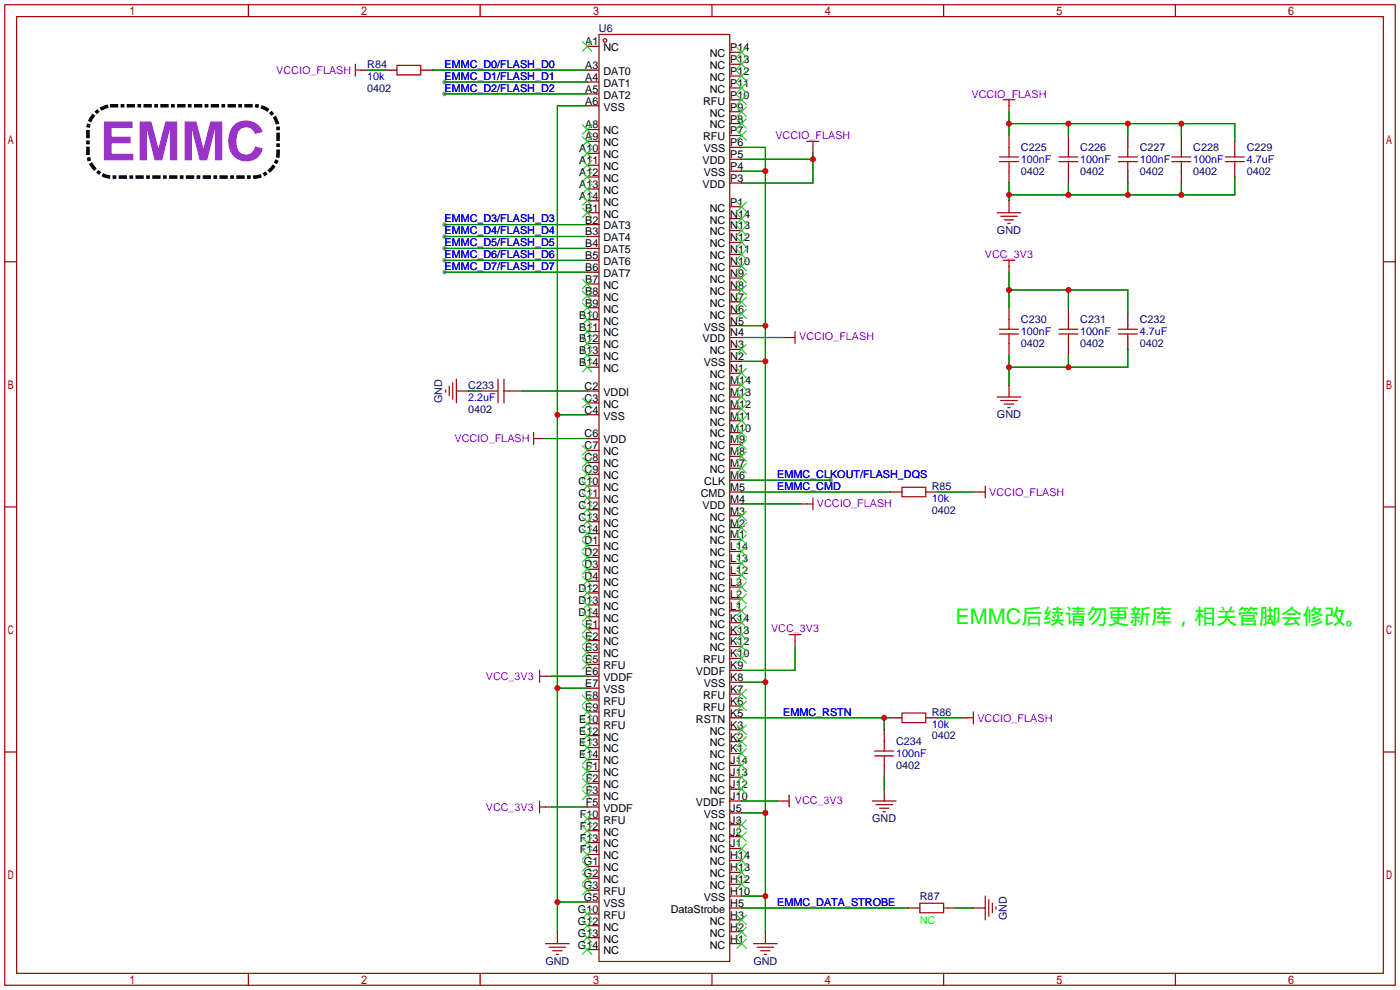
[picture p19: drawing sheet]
<svg xmlns="http://www.w3.org/2000/svg" width="299mm" height="212mm" viewBox="0 0 299 212" stroke-linecap="round" stroke-linejoin="round" font-family="sans-serif">
<defs><g id="words">
<text font-size="11.5" fill="#93c" x="21.3" y="34.3">EMMC</text>
<text font-size="4.6" fill="#0f0" x="204.2" y="133.4">EMMC后续请勿更新库，相关管脚会修改。</text>
<g font-size="2.3">
<text x="125.1" y="9.7">A1</text>
<text x="129" y="10.9">NC</text>
<text x="156.1" y="10.9">P14</text>
<text x="125.1" y="14.8">A3</text>
<text x="125.1" y="17.3">A4</text>
<text x="129" y="16">DAT0</text>
<text x="151.7" y="17.3">NC</text>
<text x="151.7" y="14.8">NC</text>
<text x="151.7" y="12.2">NC</text>
<text x="156.1" y="16">P12</text>
<text x="156.1" y="13.5">P13</text>
<text x="125.1" y="19.8">A5</text>
<text x="125.1" y="22.4">A6</text>
<text x="129" y="18.6">DAT1</text>
<text x="129" y="21.1">DAT2</text>
<text x="129" y="23.6">VSS</text>
<text x="150.3" y="22.4">RFU</text>
<text x="151.7" y="19.8">NC</text>
<text x="156.1" y="23.6">P9</text>
<text x="156.1" y="21.1">P10</text>
<text x="156.1" y="18.6">P11</text>
<text x="125.1" y="27.5">A8</text>
<text x="125.1" y="30">A9</text>
<text x="129" y="28.7">NC</text>
<text x="150.3" y="30">RFU</text>
<text x="151.7" y="27.5">NC</text>
<text x="151.7" y="24.9">NC</text>
<text x="156.1" y="28.7">P7</text>
<text x="156.1" y="26.2">P8</text>
<text x="123.8" y="32.5">A10</text>
<text x="123.8" y="35.1">A11</text>
<text x="129" y="31.3">NC</text>
<text x="129" y="33.8">NC</text>
<text x="150.1" y="35.1">VDD</text>
<text x="150.4" y="32.5">VSS</text>
<text x="156.1" y="33.8">P5</text>
<text x="156.1" y="31.3">P6</text>
<text x="123.8" y="37.6">A12</text>
<text x="123.8" y="40.2">A13</text>
<text x="129" y="36.3">NC</text>
<text x="129" y="38.9">NC</text>
<text x="129" y="41.4">NC</text>
<text x="150.1" y="40.2">VDD</text>
<text x="150.4" y="37.6">VSS</text>
<text x="156.1" y="38.9">P3</text>
<text x="156.1" y="36.3">P4</text>
<text x="123.8" y="42.7">A14</text>
<text x="125.1" y="45.2">B1</text>
<text x="125.1" y="47.8">B2</text>
<text x="129" y="44">NC</text>
<text x="129" y="46.5">NC</text>
<text x="151.7" y="47.8">NC</text>
<text x="151.7" y="45.2">NC</text>
<text x="156.1" y="46.5">N14</text>
<text x="156.1" y="44">P1</text>
<text x="125.1" y="50.3">B3</text>
<text x="125.1" y="52.9">B4</text>
<text x="129" y="49">DAT3</text>
<text x="129" y="51.6">DAT4</text>
<text x="151.7" y="52.9">NC</text>
<text x="151.7" y="50.3">NC</text>
<text x="156.1" y="51.6">N12</text>
<text x="156.1" y="49">N13</text>
<text x="125.1" y="55.4">B5</text>
<text x="125.1" y="57.9">B6</text>
<text x="129" y="54.1">DAT5</text>
<text x="129" y="56.7">DAT6</text>
<text x="129" y="59.2">DAT7</text>
<text x="151.7" y="57.9">NC</text>
<text x="151.7" y="55.4">NC</text>
<text x="156.1" y="59.2">N9</text>
<text x="156.1" y="56.7">N10</text>
<text x="156.1" y="54.1">N11</text>
<text x="125.1" y="60.5">B7</text>
<text x="125.1" y="63">B8</text>
<text x="125.1" y="65.6">B9</text>
<text x="129" y="61.7">NC</text>
<text x="129" y="64.3">NC</text>
<text x="151.7" y="65.6">NC</text>
<text x="151.7" y="63">NC</text>
<text x="151.7" y="60.5">NC</text>
<text x="156.1" y="64.3">N7</text>
<text x="156.1" y="61.7">N8</text>
<text x="123.8" y="68.1">B10</text>
<text x="123.8" y="70.6">B11</text>
<text x="129" y="66.8">NC</text>
<text x="129" y="69.4">NC</text>
<text x="129" y="71.9">NC</text>
<text x="150.4" y="70.6">VSS</text>
<text x="151.7" y="68.1">NC</text>
<text x="156.1" y="71.9">N4</text>
<text x="156.1" y="69.4">N5</text>
<text x="156.1" y="66.8">N6</text>
<text x="123.8" y="73.2">B12</text>
<text x="123.8" y="75.7">B13</text>
<text x="129" y="74.4">NC</text>
<text x="129" y="77">NC</text>
<text x="150.1" y="73.2">VDD</text>
<text x="151.7" y="75.7">NC</text>
<text x="156.1" y="77">N2</text>
<text x="156.1" y="74.4">N3</text>
<text x="123.8" y="78.3">B14</text>
<text x="124.9" y="83.3">C2</text>
<text x="129" y="79.5">NC</text>
<text x="150.4" y="78.3">VSS</text>
<text x="151.7" y="83.3">NC</text>
<text x="151.7" y="80.8">NC</text>
<text x="156.1" y="82.1">M14</text>
<text x="156.1" y="79.5">N1</text>
<text x="124.9" y="85.9">C3</text>
<text x="124.9" y="88.4">C4</text>
<text x="129" y="84.6">VDDI</text>
<text x="129" y="87.1">NC</text>
<text x="129" y="89.7">VSS</text>
<text x="151.7" y="88.4">NC</text>
<text x="151.7" y="85.9">NC</text>
<text x="156.1" y="89.7">M11</text>
<text x="156.1" y="87.1">M12</text>
<text x="156.1" y="84.6">M13</text>
<text x="124.9" y="93.5">C6</text>
<text x="129" y="94.8">VDD</text>
<text x="151.7" y="93.5">NC</text>
<text x="151.7" y="91">NC</text>
<text x="156.1" y="94.8">M9</text>
<text x="156.1" y="92.2">M10</text>
<text x="124.9" y="96">C7</text>
<text x="124.9" y="98.6">C8</text>
<text x="124.9" y="101.1">C9</text>
<text x="129" y="97.3">NC</text>
<text x="129" y="99.8">NC</text>
<text x="151.7" y="101.1">NC</text>
<text x="151.7" y="98.6">NC</text>
<text x="151.7" y="96">NC</text>
<text x="156.1" y="99.8">M7</text>
<text x="156.1" y="97.3">M8</text>
<text x="123.7" y="103.7">C10</text>
<text x="123.7" y="106.2">C11</text>
<text x="129" y="102.4">NC</text>
<text x="129" y="104.9">NC</text>
<text x="129" y="107.5">NC</text>
<text x="149.8" y="106.2">CMD</text>
<text x="150.5" y="103.7">CLK</text>
<text x="156.1" y="107.5">M4</text>
<text x="156.1" y="104.9">M5</text>
<text x="156.1" y="102.4">M6</text>
<text x="123.7" y="108.7">C12</text>
<text x="123.7" y="111.3">C13</text>
<text x="123.7" y="113.8">C14</text>
<text x="129" y="110">NC</text>
<text x="129" y="112.5">NC</text>
<text x="150.1" y="108.7">VDD</text>
<text x="151.7" y="113.8">NC</text>
<text x="151.7" y="111.3">NC</text>
<text x="156.1" y="112.5">M2</text>
<text x="156.1" y="110">M3</text>
<text x="124.9" y="116.4">D1</text>
<text x="124.9" y="118.9">D2</text>
<text x="129" y="115.1">NC</text>
<text x="129" y="117.6">NC</text>
<text x="151.7" y="118.9">NC</text>
<text x="151.7" y="116.4">NC</text>
<text x="156.1" y="117.6">L14</text>
<text x="156.1" y="115.1">M1</text>
<text x="124.9" y="121.4">D3</text>
<text x="124.9" y="124">D4</text>
<text x="129" y="120.2">NC</text>
<text x="129" y="122.7">NC</text>
<text x="129" y="125.2">NC</text>
<text x="151.7" y="124">NC</text>
<text x="151.7" y="121.4">NC</text>
<text x="156.1" y="125.2">L3</text>
<text x="156.1" y="122.7">L12</text>
<text x="156.1" y="120.2">L13</text>
<text x="123.7" y="126.5">D12</text>
<text x="123.7" y="129.1">D13</text>
<text x="123.7" y="131.6">D14</text>
<text x="129" y="127.8">NC</text>
<text x="129" y="130.3">NC</text>
<text x="151.7" y="131.6">NC</text>
<text x="151.7" y="129.1">NC</text>
<text x="151.7" y="126.5">NC</text>
<text x="156.1" y="130.3">L1</text>
<text x="156.1" y="127.8">L2</text>
<text x="125.1" y="134.1">E1</text>
<text x="125.1" y="136.7">E2</text>
<text x="129" y="132.9">NC</text>
<text x="129" y="135.4">NC</text>
<text x="129" y="137.9">NC</text>
<text x="151.7" y="136.7">NC</text>
<text x="151.7" y="134.1">NC</text>
<text x="156.1" y="137.9">K12</text>
<text x="156.1" y="135.4">K13</text>
<text x="156.1" y="132.9">K14</text>
<text x="125.1" y="139.2">E3</text>
<text x="125.1" y="141.8">E5</text>
<text x="129" y="140.5">NC</text>
<text x="129" y="143">RFU</text>
<text x="150.3" y="141.8">RFU</text>
<text x="151.7" y="139.2">NC</text>
<text x="156.1" y="143">K9</text>
<text x="156.1" y="140.5">K10</text>
<text x="125.1" y="144.3">E6</text>
<text x="125.1" y="146.8">E7</text>
<text x="125.1" y="149.4">E8</text>
<text x="129" y="145.6">VDDF</text>
<text x="129" y="148.1">VSS</text>
<text x="148.7" y="144.3">VDDF</text>
<text x="150.3" y="149.4">RFU</text>
<text x="150.4" y="146.8">VSS</text>
<text x="156.1" y="148.1">K7</text>
<text x="156.1" y="145.6">K8</text>
<text x="123.8" y="154.5">E10</text>
<text x="125.1" y="151.9">E9</text>
<text x="129" y="150.6">RFU</text>
<text x="129" y="153.2">RFU</text>
<text x="129" y="155.7">RFU</text>
<text x="148.7" y="154.5">RSTN</text>
<text x="150.3" y="151.9">RFU</text>
<text x="156.1" y="155.7">K3</text>
<text x="156.1" y="153.2">K5</text>
<text x="156.1" y="150.6">K6</text>
<text x="123.8" y="157">E12</text>
<text x="123.8" y="159.5">E13</text>
<text x="129" y="158.3">NC</text>
<text x="129" y="160.8">NC</text>
<text x="151.7" y="159.5">NC</text>
<text x="151.7" y="157">NC</text>
<text x="156.1" y="160.8">K1</text>
<text x="156.1" y="158.3">K2</text>
<text x="123.8" y="162.1">E14</text>
<text x="125.2" y="164.6">F1</text>
<text x="125.2" y="167.2">F2</text>
<text x="129" y="163.3">NC</text>
<text x="129" y="165.9">NC</text>
<text x="151.7" y="167.2">NC</text>
<text x="151.7" y="164.6">NC</text>
<text x="151.7" y="162.1">NC</text>
<text x="156.1" y="165.9">J13</text>
<text x="156.1" y="163.3">J14</text>
<text x="125.2" y="169.7">F3</text>
<text x="125.2" y="172.2">F5</text>
<text x="129" y="168.4">NC</text>
<text x="129" y="171">NC</text>
<text x="129" y="173.5">VDDF</text>
<text x="148.7" y="172.2">VDDF</text>
<text x="151.7" y="169.7">NC</text>
<text x="156.1" y="173.5">J5</text>
<text x="156.1" y="171">J10</text>
<text x="156.1" y="168.4">J12</text>
<text x="123.9" y="174.8">F10</text>
<text x="123.9" y="177.3">F12</text>
<text x="123.9" y="179.9">F13</text>
<text x="129" y="176">RFU</text>
<text x="129" y="178.6">NC</text>
<text x="150.4" y="174.8">VSS</text>
<text x="151.7" y="179.9">NC</text>
<text x="151.7" y="177.3">NC</text>
<text x="156.1" y="178.6">J2</text>
<text x="156.1" y="176">J3</text>
<text x="123.9" y="182.4">F14</text>
<text x="124.8" y="184.9">G1</text>
<text x="129" y="181.1">NC</text>
<text x="129" y="183.7">NC</text>
<text x="151.7" y="184.9">NC</text>
<text x="151.7" y="182.4">NC</text>
<text x="156.1" y="183.7">H14</text>
<text x="156.1" y="181.1">J1</text>
<text x="124.8" y="187.5">G2</text>
<text x="124.8" y="190">G3</text>
<text x="129" y="186.2">NC</text>
<text x="129" y="188.7">NC</text>
<text x="129" y="191.3">RFU</text>
<text x="151.7" y="190">NC</text>
<text x="151.7" y="187.5">NC</text>
<text x="156.1" y="191.3">H10</text>
<text x="156.1" y="188.7">H12</text>
<text x="156.1" y="186.2">H13</text>
<text x="123.5" y="195.1">G10</text>
<text x="123.5" y="197.6">G12</text>
<text x="124.8" y="192.6">G5</text>
<text x="129" y="193.8">VSS</text>
<text x="129" y="196.4">RFU</text>
<text x="143.3" y="195.1">DataStrobe</text>
<text x="150.4" y="192.6">VSS</text>
<text x="151.7" y="197.6">NC</text>
<text x="156.1" y="196.4">H3</text>
<text x="156.1" y="193.8">H5</text>
<text x="123.5" y="200.2">G13</text>
<text x="123.5" y="202.7">G14</text>
<text x="129" y="198.9">NC</text>
<text x="129" y="201.4">NC</text>
<text x="129" y="204">NC</text>
<text x="151.7" y="202.7">NC</text>
<text x="151.7" y="200.2">NC</text>
<text x="156.1" y="201.4">H1</text>
<text x="156.1" y="198.9">H2</text>
</g>
<g font-size="2.3" fill="#000080">
<text x="128" y="6.9">U6</text>
<text x="78.5" y="14.5">R84</text>
<text x="78.5" y="19.6">0402</text>
<text x="218.2" y="32.3">C225</text>
<text x="230.9" y="32.3">C226</text>
<text x="243.6" y="32.3">C227</text>
<text x="255" y="32.3">C228</text>
<text x="266.4" y="32.3">C229</text>
<text x="218.2" y="37.4">0402</text>
<text x="230.9" y="37.4">0402</text>
<text x="243.6" y="37.4">0402</text>
<text x="255" y="37.4">0402</text>
<text x="266.4" y="37.4">0402</text>
<text x="213.1" y="50">GND</text>
<text x="218.2" y="69.1">C230</text>
<text x="230.9" y="69.1">C231</text>
<text x="243.6" y="69.1">C232</text>
<text x="218.2" y="74.2">0402</text>
<text x="230.9" y="74.2">0402</text>
<text x="243.6" y="74.2">0402</text>
<text x="100.1" y="83.1">C233</text>
<text x="94.5" y="86.1" transform="rotate(-90 94.5 86.1)">GND</text>
<text x="100.1" y="88.2">0402</text>
<text x="213.1" y="89.3">GND</text>
<text x="199.1" y="104.7">R85</text>
<text x="199.1" y="109.8">0402</text>
<text x="199.1" y="153">R86</text>
<text x="191.5" y="159.3">C234</text>
<text x="199.1" y="158">0402</text>
<text x="191.5" y="164.4">0402</text>
<text x="186.4" y="175.7">GND</text>
<text x="196.6" y="192.3">R87</text>
<text x="215.2" y="196.6" transform="rotate(-90 215.2 196.6)">GND</text>
<text x="116.6" y="206.2">GND</text>
<text x="161" y="206.2">GND</text>
</g>
<g font-size="2.3" fill="#90f">
<text x="59" y="15.8">VCCIO_FLASH</text>
<text x="207.6" y="20.9">VCCIO_FLASH</text>
<text x="165.7" y="29.8">VCCIO_FLASH</text>
<text x="210.5" y="55.2">VCC_3V3</text>
<text x="170.8" y="72.7">VCCIO_FLASH</text>
<text x="97.1" y="94.5">VCCIO_FLASH</text>
<text x="211.4" y="106">VCCIO_FLASH</text>
<text x="174.6" y="108.3">VCCIO_FLASH</text>
<text x="164.8" y="135.2">VCC_3V3</text>
<text x="103.8" y="145.3">VCC_3V3</text>
<text x="208.9" y="154.2">VCCIO_FLASH</text>
<text x="103.8" y="173.3">VCC_3V3</text>
<text x="169.9" y="171.8">VCC_3V3</text>
</g>
<g font-size="2.3" fill="#00f">
<text x="78.5" y="17.1">10k</text>
<text x="95" y="14.5">EMMC_D0/FLASH_D0</text>
<text x="95" y="17.1">EMMC_D1/FLASH_D1</text>
<text x="95" y="19.6">EMMC_D2/FLASH_D2</text>
<text x="218.2" y="34.8">100nF</text>
<text x="230.9" y="34.8">100nF</text>
<text x="243.6" y="34.8">100nF</text>
<text x="255" y="34.8">100nF</text>
<text x="266.4" y="34.8">4.7uF</text>
<text x="95" y="47.5">EMMC_D3/FLASH_D3</text>
<text x="95" y="50.1">EMMC_D4/FLASH_D4</text>
<text x="95" y="52.6">EMMC_D5/FLASH_D5</text>
<text x="95" y="55.2">EMMC_D6/FLASH_D6</text>
<text x="95" y="57.7">EMMC_D7/FLASH_D7</text>
<text x="218.2" y="71.7">100nF</text>
<text x="230.9" y="71.7">100nF</text>
<text x="243.6" y="71.7">4.7uF</text>
<text x="100.1" y="85.6">2.2uF</text>
<text x="166.1" y="104.7">EMMC_CMD</text>
<text x="166.1" y="102.2">EMMC_CLKOUT/FLASH_DQS</text>
<text x="199.1" y="107.2">10k</text>
<text x="167.4" y="153">EMMC_RSTN</text>
<text x="199.1" y="155.5">10k</text>
<text x="191.5" y="161.8">100nF</text>
<text x="166.1" y="193.6">EMMC_DATA_STROBE</text>
</g>
<text font-size="2.3" fill="#0f0" x="196.6" y="197.4">NC</text>
</g></defs>
<g fill="#999">
<circle cx="95" cy="17.5" r=".51"/>
<circle cx="95" cy="20.1" r=".51"/>
<circle cx="95" cy="48" r=".51"/>
<circle cx="95" cy="50.5" r=".51"/>
<circle cx="95" cy="53.1" r=".51"/>
<circle cx="95" cy="55.6" r=".51"/>
<circle cx="95" cy="58.2" r=".51"/>
<circle cx="177.5" cy="102.6" r=".51"/>
</g>
<g fill="none" stroke="#a10000" stroke-width=".25">
<path d="M1 1h297.2v209.6h-297.2zM3.6 3.6h292.1v204.4h-292.1zM53.1 1v2.6M75.9 13.7v2.6M75.9 15h1.3M84.8 14h5.1v2h-5.1zM102.6 1v2.6M128 7.4h28v198.1h-28zM152.1 1v2.6M201.7 1v2.6M251.2 1v2.6M172.5 30.2h2.5"/>
<path d="M173.7 30.2v1.3M213.6 33.5h4.1M213.6 34.5h4.1M214.4 21.3h2.5M215.6 21.3v1.3M215.6 31.5v2M215.6 34.5v2.1M226.3 33.5h4.1M226.3 34.5h4.1M228.3 31.5v2M228.3 34.5v2.1M239 33.5h4.1"/>
<path d="M239 34.5h4.1M241 31.5v2M241 34.5v2.1M250.4 33.5h4.1M250.4 34.5h4.1M252.5 31.5v2M252.5 34.5v2.1M261.9 33.5h4M261.9 34.5h4M263.9 32.8v.7M263.9 34.5v.8M1 55.9h2.6"/>
<path d="M213.1 45.5h5.1M213.9 46.2h3.5M214.4 55.6h2.5M214.6 47h2.1M215.4 47.8h.5M215.6 55.6v1.3M295.7 55.9h2.5M168.7 72.1h1.2M169.9 70.9v2.5M213.6 70.4h4.1M213.6 71.4h4.1M215.6 68.3v2.1"/>
<path d="M215.6 71.4v2M226.3 70.4h4.1M226.3 71.4h4.1M228.3 68.3v2.1M228.3 71.4v2M239 70.4h4.1M239 71.4h4.1M241 69.6v.8M241 71.4v.7M95.2 83.3v.5M96 82.5v2.1M96.8 81.8v3.5"/>
<path d="M97.5 81v5.1M105.2 83.6h1.2M106.4 81v5.1M107.7 81v5.1M107.7 83.6h1.3M114 92.5v2.5M114 93.7h1.3M213.1 84.8h5.1M213.9 85.6h3.5M214.6 86.4h2.1M215.4 87.1h.5M1 108.3h2.6"/>
<path d="M172.5 107.7h1.2M173.7 106.4v2.6M192.8 104.1h5.1v2.1h-5.1zM209.3 105.2h1.3M210.6 103.9v2.5M295.7 108.3h2.5M168.7 135.6h2.5M169.9 135.6v1.3M115.3 143.3v2.5M115.3 144.5h1.3M189 158.5v2M192.8 152.4h5.1v2h-5.1z"/>
<path d="M206.8 153.4h1.2M208 152.1v2.6M1 160.7h2.6M115.3 171.2v2.5M115.3 172.5h1.3M167.4 171.2h1.3M168.7 169.9v2.6M186.4 171.2h5.1M186.9 161.5h4.1M186.9 160.5h4.1M187.2 172h3.6M188 172.7h2"/>
<path d="M188.7 173.5h.5M189 161.5v2.1M295.7 160.7h2.5M196.6 193h5.1v2.1h-5.1zM210.6 191.5v5.1M211.3 192.3v3.5M212.1 193v2.1M212.9 193.8v.5M53.1 208v2.6M102.6 208v2.6M116.6 201.7h5.1M117.3 202.4h3.6"/>
<path d="M118.1 203.2h2M118.9 204h.5M152.1 208v2.6M161 201.7h5.1M161.8 202.4h3.6M162.6 203.2h2M163.3 204h.5M201.7 208v2.6M251.2 208v2.6"/>
<circle cx="129.3" cy="8.6" r=".38"/>
</g>
<g fill="none" stroke="#008700" stroke-width=".25">
<path d="M78.5 15h3.8M92.5 15h33M95 17.5h30.5M95 20.1h30.5M125.5 22.6h-6.4v176.5M158.5 34h15.2M158.5 31.5h5.1v167.6M158.5 36.6h5.1M173.7 32.8v6.3h-15.2M215.6 23.9v5.1M215.6 39.1v3.8M215.6 26.4h48.3v3.8"/>
<path d="M228.3 26.4v2.6M228.3 39.1v2.6M241 26.4v2.6M241 39.1v2.6M252.5 26.4v2.6M252.5 39.1v2.6M263.9 37.8v3.9h-48.3M95 48h30.5M95 50.5h30.5M95 53.1h30.5M95 55.6h30.5M95 58.2h30.5"/>
<path d="M215.6 58.2v7.6M158.5 72.1h8.9M158.5 77.2h5.1M158.5 69.6h5.1M215.6 75.9v6.4M215.6 62h25.4v5.1M228.3 62v3.8M228.3 75.9v2.6M241 74.7v3.8h-25.4M100.1 83.6h2.5M111.5 83.6h14M116.6 93.7h8.9"/>
<path d="M119.1 88.6h6.4M158.5 105.2h31.7M158.5 102.6h19M158.5 107.7h12.7M200.4 105.2h7.6M169.9 138.2v5.1h-11.4M117.9 144.5h7.6M119.1 147.1h6.4M158.5 153.4h31.7M158.5 145.8h5.1M189 153.4v2.6M200.4 153.4h5.1"/>
<path d="M117.9 172.5h7.6M158.5 171.2h7.6M158.5 173.7h5.1M189 166.1v2.6M119.1 192.8h6.4M158.5 194.1h35.6M158.5 191.5h5.1M204.2 194.1h3.8"/>
</g>
<g fill="none" stroke="#870000" stroke-width=".25">
<path d="M77.2 15h1.3M82.3 15h2.5M89.9 15h2.6M125.5 15h2.5M125.5 9.9h2.5M125.5 17.5h2.5M156 18.8h2.5M156 16.3h2.5M156 13.7h2.5M156 11.2h2.5M125.5 20.1h2.5M125.5 22.6h2.5"/>
<path d="M125.5 27.7h2.5M125.5 30.2h2.5M125.5 32.8h2.5M125.5 35.3h2.5M125.5 37.8h2.5M156 39.1h2.5M156 36.6h2.5M156 34h2.5M156 31.5h2.5M156 29h2.5M156 26.4h2.5M156 23.9h2.5"/>
<path d="M156 21.3h2.5M173.7 31.5v1.3M215.6 22.6v1.3M215.6 29v2.5M215.6 36.6v2.5M228.3 29v2.5M228.3 36.6v2.5M241 29v2.5M241 36.6v2.5M252.5 29v2.5M252.5 36.6v2.5M263.9 30.2v2.6"/>
<path d="M263.9 35.3v2.5M125.5 40.4h2.5M125.5 42.9h2.5M125.5 45.5h2.5M125.5 48h2.5M125.5 50.5h2.5M125.5 53.1h2.5M125.5 55.6h2.5M125.5 58.2h2.5M156 59.4h2.5M156 56.9h2.5M156 54.4h2.5"/>
<path d="M156 51.8h2.5M156 49.3h2.5M156 46.7h2.5M156 44.2h2.5M215.6 42.9v2.6M215.6 56.9v1.3M125.5 60.7h2.5M125.5 63.2h2.5M125.5 65.8h2.5M125.5 68.3h2.5M125.5 70.9h2.5M125.5 73.4h2.5"/>
<path d="M125.5 75.9h2.5M125.5 78.5h2.5M156 72.1h2.5M156 79.8h2.5M156 77.2h2.5M156 74.7h2.5M156 69.6h2.5M156 67.1h2.5M156 64.5h2.5M156 62h2.5M167.4 72.1h1.3M215.6 65.8v2.5"/>
<path d="M215.6 73.4v2.5M228.3 65.8v2.5M228.3 73.4v2.5M241 67.1v2.5M241 72.1v2.6M97.5 83.6h2.6M102.6 83.6h2.6M109 83.6h2.5M115.3 93.7h1.3M125.5 83.6h2.5M125.5 93.7h2.5M125.5 86.1h2.5"/>
<path d="M125.5 88.6h2.5M125.5 96.3h2.5M125.5 98.8h2.5M156 97.5h2.5M156 95h2.5M156 92.5h2.5M156 89.9h2.5M156 87.4h2.5M156 84.8h2.5M156 82.3h2.5M215.6 82.3v2.5M125.5 101.3h2.5"/>
<path d="M125.5 103.9h2.5M125.5 106.4h2.5M125.5 109h2.5M125.5 111.5h2.5M125.5 114h2.5M125.5 116.6h2.5M125.5 119.1h2.5M156 105.2h2.5M156 107.7h2.5M156 117.9h2.5M156 115.3h2.5M156 112.8h2.5"/>
<path d="M156 110.2h2.5M156 102.6h2.5M156 100.1h2.5M171.2 107.7h1.3M190.2 105.2h2.6M197.9 105.2h2.5M208 105.2h1.3M125.5 121.7h2.5M125.5 124.2h2.5M125.5 126.7h2.5M125.5 129.3h2.5M125.5 131.8h2.5"/>
<path d="M125.5 134.4h2.5M125.5 136.9h2.5M125.5 139.4h2.5M156 138.2h2.5M156 135.6h2.5M156 133.1h2.5M156 130.6h2.5M156 128h2.5M156 125.5h2.5M156 122.9h2.5M156 120.4h2.5M169.9 136.9v1.3"/>
<path d="M116.6 144.5h1.3M125.5 144.5h2.5M125.5 142h2.5M125.5 147.1h2.5M125.5 149.6h2.5M125.5 152.1h2.5M125.5 154.7h2.5M125.5 157.2h2.5M125.5 159.8h2.5M156 153.4h2.5M156 158.5h2.5M156 156h2.5"/>
<path d="M156 150.9h2.5M156 148.3h2.5M156 145.8h2.5M156 143.3h2.5M156 140.7h2.5M189 156v2.5M190.2 153.4h2.6M197.9 153.4h2.5M205.5 153.4h1.3M116.6 172.5h1.3M125.5 172.5h2.5M125.5 162.3h2.5"/>
<path d="M125.5 164.8h2.5M125.5 167.4h2.5M125.5 169.9h2.5M125.5 175h2.5M125.5 177.5h2.5M156 171.2h2.5M156 178.8h2.5M156 176.3h2.5M156 173.7h2.5M156 168.7h2.5M156 166.1h2.5M156 163.6h2.5"/>
<path d="M156 161h2.5M166.1 171.2h1.3M189 163.6v2.5M189 168.7v2.5M119.1 199.1v2.6M125.5 180.1h2.5M125.5 182.6h2.5M125.5 185.2h2.5M125.5 187.7h2.5M125.5 190.2h2.5M125.5 192.8h2.5M125.5 195.3h2.5"/>
<path d="M125.5 197.9h2.5M156 194.1h2.5M156 199.1h2.5M156 196.6h2.5M156 191.5h2.5M156 189h2.5M156 186.4h2.5M156 183.9h2.5M156 181.4h2.5M163.6 199.1v2.6M194.1 194.1h2.5M201.7 194.1h2.5"/>
<path d="M208 194.1h2.6M125.5 200.4h2.5M125.5 202.9h2.5M156 201.7h2.5"/>
</g>
<g fill="none" stroke="#3c3" stroke-width=".25">
<path d="M124.5 8.9l2 2M126.5 8.9l-2 2M157.5 17.8l2 2M157.5 15.2l2 2.1M157.5 12.7l2 2M157.5 10.2l2 2M159.5 17.8l-2 2M159.5 15.2l-2 2.1M159.5 12.7l-2 2M159.5 10.2l-2 2M124.5 26.7l2 2M124.5 29.2l2 2"/>
<path d="M124.5 31.8l2 2M124.5 34.3l2 2M124.5 36.8l2 2.1M124.5 39.4l2 2M126.5 26.7l-2 2M126.5 29.2l-2 2M126.5 31.8l-2 2M126.5 34.3l-2 2M126.5 36.8l-2 2.1M126.5 39.4l-2 2M157.5 27.9l2 2.1M157.5 25.4l2 2"/>
<path d="M157.5 22.9l2 2M157.5 20.3l2 2.1M159.5 27.9l-2 2.1M159.5 25.4l-2 2M159.5 22.9l-2 2M159.5 20.3l-2 2.1M124.5 41.9l2 2M124.5 44.4l2 2.1M124.5 59.7l2 2M126.5 41.9l-2 2M126.5 44.4l-2 2.1M126.5 59.7l-2 2"/>
<path d="M157.5 58.4l2 2.1M157.5 55.9l2 2M157.5 53.3l2 2.1M157.5 50.8l2 2M157.5 48.3l2 2M157.5 45.7l2 2.1M157.5 43.2l2 2M159.5 58.4l-2 2.1M159.5 55.9l-2 2M159.5 53.3l-2 2.1M159.5 50.8l-2 2M159.5 48.3l-2 2"/>
<path d="M159.5 45.7l-2 2.1M159.5 43.2l-2 2M124.5 62.2l2 2.1M124.5 64.8l2 2M124.5 67.3l2 2M124.5 69.8l2 2.1M124.5 72.4l2 2M124.5 74.9l2 2.1M124.5 77.5l2 2M126.5 62.2l-2 2.1M126.5 64.8l-2 2M126.5 67.3l-2 2"/>
<path d="M126.5 69.8l-2 2.1M126.5 72.4l-2 2M126.5 74.9l-2 2.1M126.5 77.5l-2 2M157.5 78.7l2 2.1M157.5 73.7l2 2M157.5 66l2 2.1M157.5 63.5l2 2M157.5 61l2 2M159.5 78.7l-2 2.1M159.5 73.7l-2 2M159.5 66l-2 2.1"/>
<path d="M159.5 63.5l-2 2M159.5 61l-2 2M124.5 85.1l2 2M124.5 95.2l2 2.1M124.5 97.8l2 2M126.5 85.1l-2 2M126.5 95.2l-2 2.1M126.5 97.8l-2 2M157.5 99.1l2 2M157.5 96.5l2 2.1M157.5 94l2 2M157.5 91.4l2 2.1"/>
<path d="M157.5 88.9l2 2M157.5 86.4l2 2M157.5 83.8l2 2.1M157.5 81.3l2 2M159.5 99.1l-2 2M159.5 96.5l-2 2.1M159.5 94l-2 2M159.5 91.4l-2 2.1M159.5 88.9l-2 2M159.5 86.4l-2 2M159.5 83.8l-2 2.1M159.5 81.3l-2 2"/>
<path d="M124.5 100.3l2 2.1M124.5 102.9l2 2M124.5 105.4l2 2M124.5 107.9l2 2.1M124.5 110.5l2 2M124.5 113l2 2.1M124.5 115.6l2 2M124.5 118.1l2 2M126.5 100.3l-2 2.1M126.5 102.9l-2 2M126.5 105.4l-2 2M126.5 107.9l-2 2.1"/>
<path d="M126.5 110.5l-2 2M126.5 113l-2 2.1M126.5 115.6l-2 2M126.5 118.1l-2 2M157.5 119.4l2 2M157.5 116.8l2 2.1M157.5 114.3l2 2M157.5 111.8l2 2M157.5 109.2l2 2.1M159.5 119.4l-2 2M159.5 116.8l-2 2.1M159.5 114.3l-2 2"/>
<path d="M159.5 111.8l-2 2M159.5 109.2l-2 2.1M124.5 120.6l2 2.1M124.5 123.2l2 2M124.5 125.7l2 2.1M124.5 128.3l2 2M124.5 130.8l2 2M124.5 133.4l2 2M124.5 135.9l2 2M124.5 138.4l2 2.1M126.5 120.6l-2 2.1M126.5 123.2l-2 2"/>
<path d="M126.5 125.7l-2 2.1M126.5 128.3l-2 2M126.5 130.8l-2 2M126.5 133.4l-2 2M126.5 135.9l-2 2M126.5 138.4l-2 2.1M157.5 139.7l2 2M157.5 137.2l2 2M157.5 134.6l2 2.1M157.5 132.1l2 2M157.5 129.5l2 2.1M157.5 127l2 2"/>
<path d="M157.5 124.5l2 2M157.5 121.9l2 2.1M159.5 139.7l-2 2M159.5 137.2l-2 2M159.5 134.6l-2 2.1M159.5 132.1l-2 2M159.5 129.5l-2 2.1M159.5 127l-2 2M159.5 124.5l-2 2M159.5 121.9l-2 2.1M124.5 141l2 2M124.5 148.6l2 2"/>
<path d="M124.5 151.1l2 2.1M124.5 153.7l2 2M124.5 156.2l2 2M124.5 158.8l2 2M126.5 141l-2 2M126.5 148.6l-2 2M126.5 151.1l-2 2.1M126.5 153.7l-2 2M126.5 156.2l-2 2M126.5 158.8l-2 2M157.5 157.5l2 2M157.5 154.9l2 2.1"/>
<path d="M157.5 149.9l2 2M157.5 147.3l2 2.1M159.5 157.5l-2 2M159.5 154.9l-2 2.1M159.5 149.9l-2 2M159.5 147.3l-2 2.1M124.5 161.3l2 2M124.5 163.8l2 2.1M124.5 166.4l2 2M124.5 168.9l2 2M124.5 174l2 2M124.5 176.5l2 2.1"/>
<path d="M124.5 179.1l2 2M126.5 161.3l-2 2M126.5 163.8l-2 2.1M126.5 166.4l-2 2M126.5 168.9l-2 2M126.5 174l-2 2M126.5 176.5l-2 2.1M126.5 179.1l-2 2M157.5 177.8l2 2M157.5 175.3l2 2M157.5 167.6l2 2.1M157.5 165.1l2 2"/>
<path d="M157.5 162.6l2 2M157.5 160l2 2.1M159.5 177.8l-2 2M159.5 175.3l-2 2M159.5 167.6l-2 2.1M159.5 165.1l-2 2M159.5 162.6l-2 2M159.5 160l-2 2.1M124.5 181.6l2 2M124.5 184.2l2 2M124.5 186.7l2 2M124.5 189.2l2 2.1"/>
<path d="M124.5 194.3l2 2M124.5 196.9l2 2M124.5 199.4l2 2M126.5 181.6l-2 2M126.5 184.2l-2 2M126.5 186.7l-2 2M126.5 189.2l-2 2.1M126.5 194.3l-2 2M126.5 196.9l-2 2M126.5 199.4l-2 2M157.5 198.1l2 2.1M157.5 195.6l2 2"/>
<path d="M157.5 188l2 2M157.5 185.4l2 2.1M157.5 182.9l2 2M157.5 180.3l2 2.1M159.5 198.1l-2 2.1M159.5 195.6l-2 2M159.5 188l-2 2M159.5 185.4l-2 2.1M159.5 182.9l-2 2M159.5 180.3l-2 2.1M124.5 201.9l2 2.1M126.5 201.9l-2 2.1"/>
<path d="M157.5 200.7l2 2M159.5 200.7l-2 2"/>
</g>
<path d="M23.9 22.6h30.5a5.1 5.1 0 0 1 5 5.1v5.1a5.4 5.4 0 0 1-5 5h-30.5a5.4 5.4 0 0 1-5.1-5v-5.1a5.4 5.4 0 0 1 5.1-5.1" fill="none" stroke="#000" stroke-width=".76" stroke-dasharray="1 1.3 0 1.3"/>
<g fill="#c00">
<circle cx="189" cy="153.4" r=".63"/>
<circle cx="173.7" cy="34" r=".63"/>
<circle cx="215.6" cy="41.7" r=".63"/>
<circle cx="228.3" cy="41.7" r=".63"/>
<circle cx="241" cy="41.7" r=".63"/>
<circle cx="252.5" cy="41.7" r=".63"/>
<circle cx="215.6" cy="26.4" r=".63"/>
<circle cx="241" cy="26.4" r=".63"/>
<circle cx="228.3" cy="26.4" r=".63"/>
<circle cx="252.5" cy="26.4" r=".63"/>
<circle cx="215.6" cy="62" r=".63"/>
<circle cx="228.3" cy="62" r=".63"/>
<circle cx="215.6" cy="78.5" r=".63"/>
<circle cx="228.3" cy="78.5" r=".63"/>
<circle cx="163.6" cy="173.7" r=".63"/>
<circle cx="163.6" cy="191.5" r=".63"/>
<circle cx="163.6" cy="145.8" r=".63"/>
<circle cx="163.6" cy="77.2" r=".63"/>
<circle cx="163.6" cy="69.6" r=".63"/>
<circle cx="163.6" cy="36.6" r=".63"/>
<circle cx="119.1" cy="192.8" r=".63"/>
<circle cx="119.1" cy="147.1" r=".63"/>
<circle cx="119.1" cy="88.6" r=".63"/>
</g>
<use href="#words"/>
</svg>
